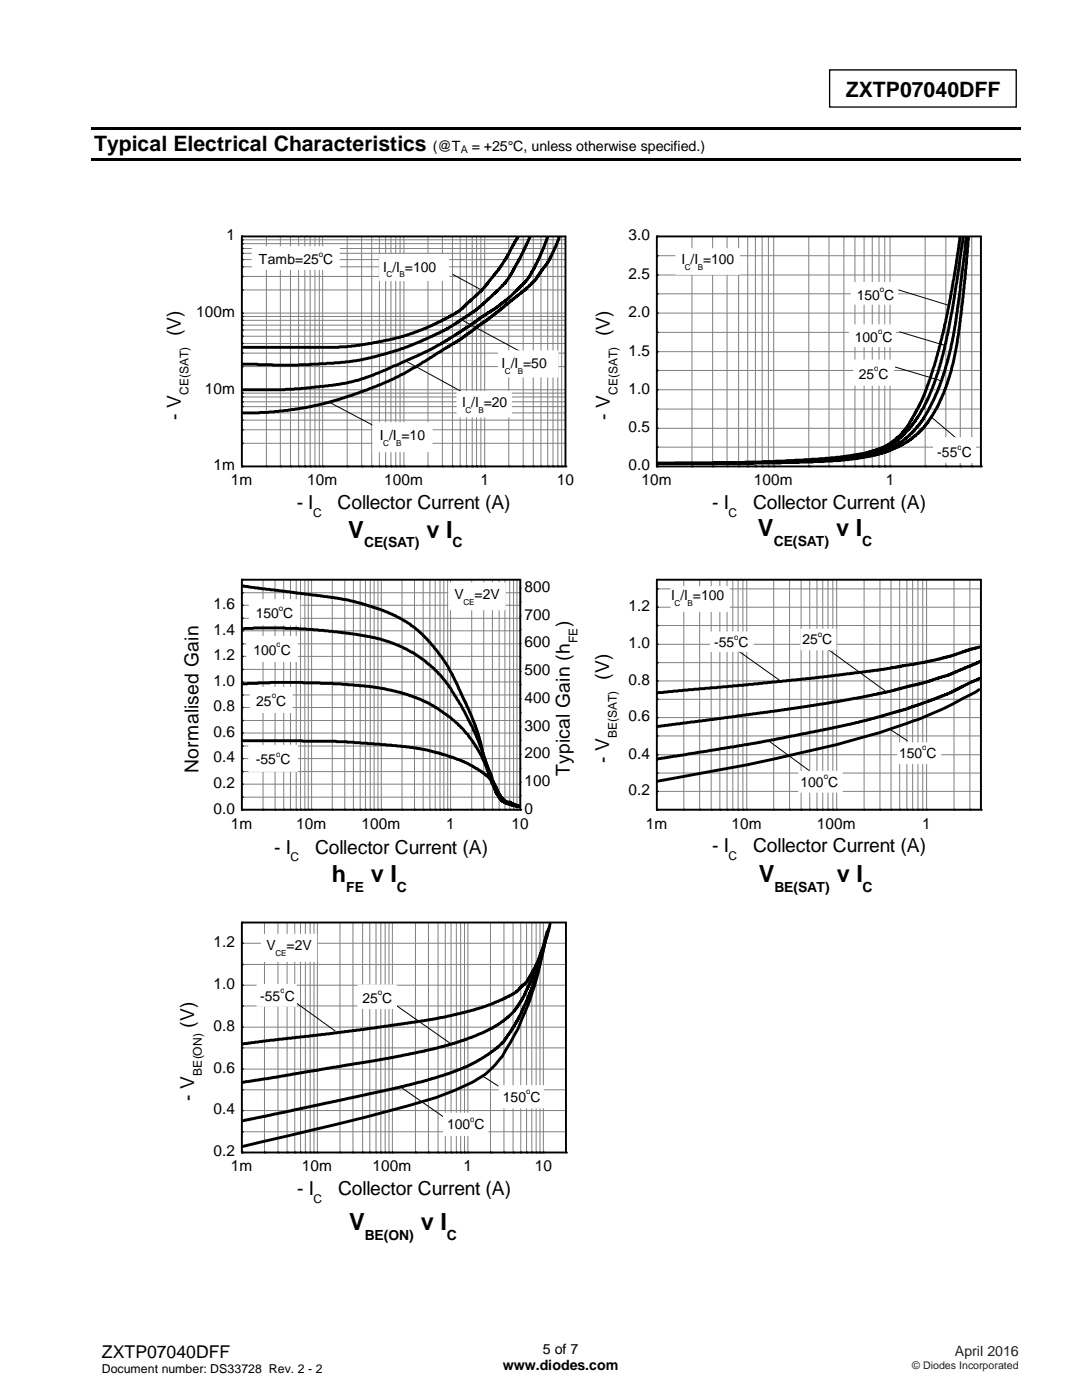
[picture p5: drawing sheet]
<svg xmlns="http://www.w3.org/2000/svg" width="216mm" height="279mm" viewBox="0 0 216 279" stroke-linecap="round" stroke-linejoin="round" font-family="sans-serif">
<defs><g id="words">
<g font-size="4.7">
<text x="69.5" y="107.3">V</text>
<text x="85.1" y="107.3">v I</text>
<text x="151.2" y="107">V</text>
<text x="166.9" y="107">v I</text>
<text x="66.2" y="176">h</text>
<text x="74" y="176">v I</text>
<text x="151.4" y="176">V</text>
<text x="166.9" y="176">v I</text>
<text x="69.7" y="245.5">V</text>
<text x="84" y="245.5">v I</text>
</g>
<g font-size="4.2">
<text x="168.8" y="19.3">ZXTP07040DFF</text>
<text x="18.8" y="30.2">Typical Electrical Characteristics</text>
</g>
<g font-size="3.8">
<text x="36.1" y="67.1" transform="rotate(-90 36.1 67.1)">(V)</text>
<text x="121.7" y="67.1" transform="rotate(-90 121.7 67.1)">(V)</text>
<text x="36.1" y="83.8" transform="rotate(-90 36.1 83.8)">- V</text>
<text x="121.7" y="83.8" transform="rotate(-90 121.7 83.8)">- V</text>
<text x="59.2" y="101.6">- I</text>
<text x="67.4" y="101.6">Collector Current (A)</text>
<text x="142.1" y="101.6">- I</text>
<text x="150.3" y="101.6">Collector Current (A)</text>
<text x="113.7" y="125.2" transform="rotate(-90 113.7 125.2)">)</text>
<text x="121.6" y="135.7" transform="rotate(-90 121.6 135.7)">(V)</text>
<text x="39.6" y="154.3" transform="rotate(-90 39.6 154.3)">Normalised Gain</text>
<text x="113.7" y="154.9" transform="rotate(-90 113.7 154.9)">Typical Gain (h</text>
<text x="121.6" y="152.4" transform="rotate(-90 121.6 152.4)">- V</text>
<text x="54.7" y="170.4">- I</text>
<text x="62.9" y="170.4">Collector Current (A)</text>
<text x="142.1" y="170.1">- I</text>
<text x="150.3" y="170.1">Collector Current (A)</text>
<text x="38.8" y="205.2" transform="rotate(-90 38.8 205.2)">(V)</text>
<text x="38.8" y="219.7" transform="rotate(-90 38.8 219.7)">- V</text>
<text x="59.3" y="238.5">- I</text>
<text x="67.5" y="238.5">Collector Current (A)</text>
</g>
<text font-size="3.5" x="20.3" y="270.9">ZXTP07040DFF</text>
<g font-size="3.1">
<text x="45.2" y="48">1</text>
<text x="125.4" y="48">3.0</text>
<text x="125.4" y="55.7">2.5</text>
<text x="39.1" y="63.3">100m</text>
<text x="125.4" y="63.3">2.0</text>
<text x="125.4" y="71">1.5</text>
<text x="40.9" y="78.6">10m</text>
<text x="125.4" y="78.6">1.0</text>
<text x="125.4" y="86.3">0.5</text>
<text x="42.6" y="93.9">1m</text>
<text x="125.4" y="93.9">0.0</text>
<text x="46.1" y="96.8">1m</text>
<text x="61.3" y="96.8">10m</text>
<text x="76.7" y="96.8">100m</text>
<text x="95.9" y="96.8">1</text>
<text x="111.1" y="96.8">10</text>
<text x="128" y="96.8">10m</text>
<text x="150.4" y="96.8">100m</text>
<text x="176.7" y="96.8">1</text>
<text x="104.7" y="118.1">800</text>
<text x="42.6" y="121.6">1.6</text>
<text x="104.7" y="123.7">700</text>
<text x="125.4" y="121.9">1.2</text>
<text x="42.6" y="131.8">1.2</text>
<text x="42.6" y="126.7">1.4</text>
<text x="104.7" y="129.2">600</text>
<text x="125.4" y="129.4">1.0</text>
<text x="42.6" y="136.9">1.0</text>
<text x="104.7" y="134.7">500</text>
<text x="125.4" y="136.7">0.8</text>
<text x="42.6" y="142">0.8</text>
<text x="104.7" y="140.2">400</text>
<text x="125.4" y="144">0.6</text>
<text x="42.6" y="147.1">0.6</text>
<text x="104.7" y="145.8">300</text>
<text x="42.6" y="152.2">0.4</text>
<text x="104.7" y="151.3">200</text>
<text x="125.4" y="151.4">0.4</text>
<text x="42.6" y="157.3">0.2</text>
<text x="104.7" y="156.9">100</text>
<text x="125.4" y="158.7">0.2</text>
<text x="42.6" y="162.4">0.0</text>
<text x="46.1" y="165.3">1m</text>
<text x="59.1" y="165.3">10m</text>
<text x="72.2" y="165.3">100m</text>
<text x="89" y="165.3">1</text>
<text x="102.1" y="165.3">10</text>
<text x="104.7" y="162.4">0</text>
<text x="128.9" y="165.3">1m</text>
<text x="145.9" y="165.3">10m</text>
<text x="163" y="165.3">100m</text>
<text x="184" y="165.3">1</text>
<text x="42.6" y="189">1.2</text>
<text x="42.6" y="197.4">1.0</text>
<text x="42.6" y="205.8">0.8</text>
<text x="42.6" y="214.1">0.6</text>
<text x="42.6" y="222.4">0.4</text>
<text x="42.6" y="230.8">0.2</text>
<text x="46.1" y="233.8">1m</text>
<text x="60.3" y="233.8">10m</text>
<text x="74.4" y="233.8">100m</text>
<text x="92.5" y="233.8">1</text>
<text x="106.7" y="233.8">10</text>
</g>
<g font-size="2.8">
<text x="86.4" y="30.2">(@T</text>
<text x="94.1" y="30.2">= +25°C, unless otherwise specified.)</text>
<text x="51.6" y="52.8">Tamb=25</text>
<text x="64.5" y="52.8">C</text>
<text x="136" y="52.8">I</text>
<text x="137.8" y="52.8">/I</text>
<text x="140.3" y="52.8">=100</text>
<text x="76.5" y="54.2">I</text>
<text x="78.3" y="54.2">/I</text>
<text x="80.8" y="54.2">=100</text>
<text x="171" y="59.8">150</text>
<text x="176.4" y="59.8">C</text>
<text x="170.6" y="68.3">100</text>
<text x="176.1" y="68.3">C</text>
<text x="100.1" y="73.5">I</text>
<text x="101.9" y="73.5">/I</text>
<text x="104.4" y="73.5">=50</text>
<text x="171.4" y="75.6">25</text>
<text x="175.3" y="75.6">C</text>
<text x="92.2" y="81.2">I</text>
<text x="94" y="81.2">/I</text>
<text x="96.5" y="81.2">=20</text>
<text x="75.8" y="87.8">I</text>
<text x="77.6" y="87.8">/I</text>
<text x="80.1" y="87.8">=10</text>
<text x="187" y="91.3">-55</text>
<text x="191.9" y="91.3">C</text>
<text x="72.6" y="109.2">CE(SAT)</text>
<text x="90.3" y="109.2">C</text>
<text x="154.4" y="109">CE(SAT)</text>
<text x="172" y="109">C</text>
<text x="90.7" y="119.5">V</text>
<text x="94.7" y="119.5">=2V</text>
<text x="133.9" y="119.7">I</text>
<text x="135.8" y="119.7">/I</text>
<text x="138.3" y="119.7">=100</text>
<text x="51" y="123.4">150</text>
<text x="56.5" y="123.4">C</text>
<text x="50.6" y="130.7">100</text>
<text x="56" y="130.7">C</text>
<text x="142.5" y="129.2">-55</text>
<text x="147.4" y="129.2">C</text>
<text x="160.1" y="128.6">25</text>
<text x="164.1" y="128.6">C</text>
<text x="51.1" y="140.9">25</text>
<text x="55.1" y="140.9">C</text>
<text x="51" y="152.5">-55</text>
<text x="55.9" y="152.5">C</text>
<text x="179.4" y="151.3">150</text>
<text x="184.9" y="151.3">C</text>
<text x="159.8" y="157">100</text>
<text x="165.2" y="157">C</text>
<text x="69.1" y="178">FE</text>
<text x="79.2" y="178">C</text>
<text x="154.6" y="178">BE(SAT)</text>
<text x="172.1" y="178">C</text>
<text x="53.2" y="189.7">V</text>
<text x="57.2" y="189.7">=2V</text>
<text x="51.9" y="199.8">-55</text>
<text x="56.8" y="199.8">C</text>
<text x="72.3" y="200.2">25</text>
<text x="76.3" y="200.2">C</text>
<text x="100.4" y="219.9">150</text>
<text x="105.8" y="219.9">C</text>
<text x="89.2" y="225.4">100</text>
<text x="94.7" y="225.4">C</text>
<text x="72.8" y="247.4">BE(ON)</text>
<text x="89.1" y="247.4">C</text>
<text x="100.3" y="273.5">www.diodes.com</text>
<text x="108.3" y="270.3">5 of 7</text>
</g>
<text font-size="2.8" fill="#231f20" x="190.5" y="270.6">April 2016</text>
<text font-size="2.5" x="20.3" y="274">Document number: DS33728 Rev. 2 - 2</text>
<g font-size="2.4">
<text x="37.6" y="78.8" transform="rotate(-90 37.6 78.8)">CE(SAT)</text>
<text x="123.2" y="78.8" transform="rotate(-90 123.2 78.8)">CE(SAT)</text>
<text x="62.5" y="103.1">C</text>
<text x="145.4" y="103.1">C</text>
<text x="115.2" y="128.3" transform="rotate(-90 115.2 128.3)">FE</text>
<text x="123.1" y="147.4" transform="rotate(-90 123.1 147.4)">BE(SAT)</text>
<text x="58" y="171.9">C</text>
<text x="145.4" y="171.6">C</text>
<text x="40.3" y="214.7" transform="rotate(-90 40.3 214.7)">BE(ON)</text>
<text x="62.6" y="240">C</text>
</g>
<text font-size="2.1" x="91.9" y="30.5">A</text>
<text font-size="2.1" fill="#231f20" x="182" y="273.2">© Diodes Incorporated</text>
<g font-size="1.6">
<text x="63.6" y="51.2">o</text>
<text x="136.6" y="53.9">C</text>
<text x="139.2" y="53.9">B</text>
<text x="77.1" y="55.4">C</text>
<text x="79.7" y="55.4">B</text>
<text x="175.6" y="58.3">o</text>
<text x="175.2" y="66.7">o</text>
<text x="100.7" y="74.6">C</text>
<text x="103.3" y="74.6">B</text>
<text x="174.4" y="74">o</text>
<text x="92.9" y="82.4">C</text>
<text x="95.5" y="82.4">B</text>
<text x="76.5" y="88.9">C</text>
<text x="79.1" y="88.9">B</text>
<text x="191" y="89.7">o</text>
<text x="55.7" y="121.9">o</text>
<text x="92.5" y="120.7">CE</text>
<text x="134.6" y="120.9">C</text>
<text x="137.2" y="120.9">B</text>
<text x="55.2" y="129.2">o</text>
<text x="146.5" y="127.6">o</text>
<text x="163.2" y="127">o</text>
<text x="54.2" y="139.4">o</text>
<text x="184" y="149.8">o</text>
<text x="55.1" y="151">o</text>
<text x="164.4" y="155.4">o</text>
<text x="55" y="190.8">CE</text>
<text x="55.9" y="198.3">o</text>
<text x="75.4" y="198.6">o</text>
<text x="105" y="218.4">o</text>
<text x="93.8" y="223.8">o</text>
</g>
</g></defs>
<path d="M165.5 14h37.3v7.4h-37.3z" fill="none" stroke="#000" stroke-width=".26"/>
<g fill="#000">
<path d="M18.3 25.4h185.5v.5h-185.5z" fill-rule="evenodd"/>
<path d="M18.3 31.5h185.5v.5h-185.5z" fill-rule="evenodd"/>
</g>
<g fill="none" stroke="#808080" stroke-width=".2">
<path d="M48.3 57.9h64.5M48.3 55.2h64.5M48.3 53.2h64.5M48.3 51.8h64.5M48.3 50.6h64.5M48.3 49.6h64.5M48.3 48.6h64.5M48.3 47.9h64.5M53.2 47.2v45.9M55.9 47.2v45.9M58 47.2v45.9M59.6 47.2v45.9"/>
<path d="M60.8 47.2v45.9M61.9 47.2v45.9M62.8 47.2v45.9M63.7 47.2v45.9M64.4 47.2v45.9M69.3 47.2v45.9M72.2 47.2v45.9M74.2 47.2v45.9M75.7 47.2v45.9M77 47.2v45.9M78 47.2v45.9M79 47.2v45.9"/>
<path d="M79.8 47.2v45.9M80.6 47.2v45.9M85.4 47.2v45.9M88.3 47.2v45.9M90.3 47.2v45.9M91.8 47.2v45.9M93.1 47.2v45.9M94.2 47.2v45.9M95.1 47.2v45.9M95.9 47.2v45.9M96.7 47.2v45.9M101.5 47.2v45.9"/>
<path d="M104.4 47.2v45.9M106.4 47.2v45.9M107.9 47.2v45.9M109.3 47.2v45.9M110.3 47.2v45.9M111.3 47.2v45.9M112.1 47.2v45.9M131.1 58.6h64.6M131.1 51h64.6M131.1 54.9h64.6M138.1 47.2v45.9M142.2 47.2v45.9"/>
<path d="M145.1 47.2v45.9M147.4 47.2v45.9M149.2 47.2v45.9M150.7 47.2v45.9M152.1 47.2v45.9M153.3 47.2v45.9M154.4 47.2v45.9M161.4 47.2v45.9M165.4 47.2v45.9M168.4 47.2v45.9M170.6 47.2v45.9M172.4 47.2v45.9"/>
<path d="M174 47.2v45.9M175.4 47.2v45.9M176.5 47.2v45.9M177.6 47.2v45.9M184.6 47.2v45.9M188.7 47.2v45.9M191.6 47.2v45.9M193.9 47.2v45.9M48.3 79.2h64.5M48.3 78.5h64.5M48.3 73.2h64.5M48.3 70.5h64.5"/>
<path d="M48.3 68.5h64.5M48.3 67.1h64.5M48.3 65.9h64.5M48.3 64.9h64.5M48.3 63.9h64.5M48.3 63.2h64.5M48.3 77.8h64.5M48.3 62.5h64.5M131.1 77.8h64.6M131.1 62.5h64.6M131.1 73.9h64.6M131.1 66.3h64.6"/>
<path d="M131.1 70.2h64.6M48.3 88.5h64.5M48.3 85.8h64.5M48.3 83.8h64.5M48.3 82.4h64.5M48.3 81.2h64.5M48.3 80.2h64.5M131.1 89.2h64.6M131.1 81.6h64.6M131.1 85.5h64.6M48.3 118.3h55.5M52.5 115.7v45.9"/>
<path d="M54.9 115.7v45.9M56.6 115.7v45.9M58 115.7v45.9M59.1 115.7v45.9M60 115.7v45.9M60.8 115.7v45.9M61.5 115.7v45.9M62.2 115.7v45.9M66.3 115.7v45.9M68.8 115.7v45.9M70.5 115.7v45.9M71.9 115.7v45.9"/>
<path d="M72.9 115.7v45.9M73.9 115.7v45.9M74.6 115.7v45.9M75.4 115.7v45.9M76.1 115.7v45.9M80.2 115.7v45.9M82.7 115.7v45.9M84.4 115.7v45.9M85.8 115.7v45.9M86.8 115.7v45.9M87.8 115.7v45.9M88.6 115.7v45.9"/>
<path d="M89.3 115.7v45.9M89.9 115.7v45.9M94.1 115.7v45.9M96.5 115.7v45.9M98.3 115.7v45.9M99.6 115.7v45.9M100.7 115.7v45.9M101.7 115.7v45.9M102.5 115.7v45.9M103.1 115.7v45.9M131.1 117.5h64.6M136.4 115.7v45.9"/>
<path d="M139.6 115.7v45.9M141.9 115.7v45.9M143.6 115.7v45.9M145.1 115.7v45.9M146.2 115.7v45.9M147.3 115.7v45.9M148.2 115.7v45.9M149 115.7v45.9M154.4 115.7v45.9M157.5 115.7v45.9M159.8 115.7v45.9M161.6 115.7v45.9"/>
<path d="M163 115.7v45.9M164.2 115.7v45.9M165.2 115.7v45.9M166.2 115.7v45.9M167 115.7v45.9M172.4 115.7v45.9M175.6 115.7v45.9M177.8 115.7v45.9M179.5 115.7v45.9M181 115.7v45.9M182.1 115.7v45.9M183.2 115.7v45.9"/>
<path d="M184.1 115.7v45.9M184.9 115.7v45.9M190.4 115.7v45.9M193.5 115.7v45.9M48.3 138.7h55.5M48.3 133.6h55.5M48.3 128.5h55.5M48.3 123.4h55.5M48.3 136.1h55.5M48.3 131h55.5M48.3 125.9h55.5M48.3 120.8h55.5"/>
<path d="M131.1 139.6h64.6M131.1 132.2h64.6M131.1 124.8h64.6M131.1 135.9h64.6M131.1 128.6h64.6M131.1 121.2h64.6M48.3 159.1h55.5M48.3 154h55.5M48.3 148.9h55.5M48.3 143.8h55.5M48.3 156.5h55.5M48.3 151.4h55.5"/>
<path d="M48.3 146.3h55.5M48.3 141.2h55.5M131.1 154.3h64.6M131.1 146.9h64.6M131.1 157.9h64.6M131.1 150.6h64.6M131.1 143.2h64.6M48.3 192.5h64.6M48.3 196.6h64.6M48.3 188.2h64.6M52.8 184.1v45.9M55.5 184.1v45.9"/>
<path d="M57.3 184.1v45.9M58.8 184.1v45.9M60 184.1v45.9M60.9 184.1v45.9M61.9 184.1v45.9M62.7 184.1v45.9M63.3 184.1v45.9M67.8 184.1v45.9M70.4 184.1v45.9M72.3 184.1v45.9M73.8 184.1v45.9M75 184.1v45.9"/>
<path d="M76 184.1v45.9M76.9 184.1v45.9M77.6 184.1v45.9M78.3 184.1v45.9M82.9 184.1v45.9M85.5 184.1v45.9M87.4 184.1v45.9M88.8 184.1v45.9M90 184.1v45.9M91.1 184.1v45.9M91.9 184.1v45.9M92.7 184.1v45.9"/>
<path d="M93.4 184.1v45.9M97.9 184.1v45.9M100.6 184.1v45.9M102.4 184.1v45.9M103.9 184.1v45.9M105.1 184.1v45.9M106.1 184.1v45.9M107 184.1v45.9M107.8 184.1v45.9M108.4 184.1v45.9M48.3 217.5h64.6M48.3 209.1h64.6"/>
<path d="M48.3 200.8h64.6M48.3 213.4h64.6M48.3 205h64.6M48.3 225.9h64.6M48.3 221.6h64.6"/>
</g>
<g fill="#000">
<circle cx="48.3" cy="48.6" r=".19"/>
<circle cx="48.3" cy="53.2" r=".19"/>
<circle cx="48.3" cy="51.8" r=".19"/>
<circle cx="48.3" cy="47.9" r=".19"/>
<circle cx="48.3" cy="47.2" r=".19"/>
<circle cx="48.3" cy="55.2" r=".19"/>
<circle cx="48.3" cy="50.6" r=".19"/>
<circle cx="48.3" cy="49.6" r=".19"/>
<circle cx="48.3" cy="57.9" r=".19"/>
<circle cx="131.1" cy="58.6" r=".19"/>
<circle cx="131.1" cy="54.9" r=".19"/>
<circle cx="131.1" cy="51" r=".19"/>
<circle cx="131.1" cy="47.2" r=".19"/>
<circle cx="48.3" cy="73.2" r=".19"/>
<circle cx="48.3" cy="68.5" r=".19"/>
<circle cx="48.3" cy="79.2" r=".19"/>
<circle cx="48.3" cy="70.5" r=".19"/>
<circle cx="48.3" cy="67.1" r=".19"/>
<circle cx="48.3" cy="63.2" r=".19"/>
<circle cx="48.3" cy="77.8" r=".19"/>
<circle cx="48.3" cy="65.9" r=".19"/>
<circle cx="48.3" cy="64.9" r=".19"/>
<circle cx="48.3" cy="63.9" r=".19"/>
<circle cx="48.3" cy="62.5" r=".19"/>
<circle cx="48.3" cy="78.5" r=".19"/>
<circle cx="131.1" cy="70.2" r=".19"/>
<circle cx="131.1" cy="66.3" r=".19"/>
<circle cx="131.1" cy="62.5" r=".19"/>
<circle cx="131.1" cy="77.8" r=".19"/>
<circle cx="131.1" cy="73.9" r=".19"/>
<circle cx="48.3" cy="81.2" r=".19"/>
<circle cx="48.3" cy="93.1" r=".19"/>
<circle cx="48.3" cy="88.5" r=".19"/>
<circle cx="48.3" cy="83.8" r=".19"/>
<circle cx="48.3" cy="82.4" r=".19"/>
<circle cx="48.3" cy="80.2" r=".19"/>
<circle cx="48.3" cy="85.8" r=".19"/>
<circle cx="53.2" cy="93.1" r=".19"/>
<circle cx="55.9" cy="93.1" r=".19"/>
<circle cx="58" cy="93.1" r=".19"/>
<circle cx="59.6" cy="93.1" r=".19"/>
<circle cx="60.8" cy="93.1" r=".19"/>
<circle cx="61.9" cy="93.1" r=".19"/>
<circle cx="62.8" cy="93.1" r=".19"/>
<circle cx="63.7" cy="93.1" r=".19"/>
<circle cx="64.4" cy="93.1" r=".19"/>
<circle cx="69.3" cy="93.1" r=".19"/>
<circle cx="72.2" cy="93.1" r=".19"/>
<circle cx="74.2" cy="93.1" r=".19"/>
<circle cx="75.7" cy="93.1" r=".19"/>
<circle cx="77" cy="93.1" r=".19"/>
<circle cx="78" cy="93.1" r=".19"/>
<circle cx="79" cy="93.1" r=".19"/>
<circle cx="79.8" cy="93.1" r=".19"/>
<circle cx="80.6" cy="93.1" r=".19"/>
<circle cx="85.4" cy="93.1" r=".19"/>
<circle cx="88.3" cy="93.1" r=".19"/>
<circle cx="90.3" cy="93.1" r=".19"/>
<circle cx="91.8" cy="93.1" r=".19"/>
<circle cx="93.1" cy="93.1" r=".19"/>
<circle cx="94.2" cy="93.1" r=".19"/>
<circle cx="95.1" cy="93.1" r=".19"/>
<circle cx="95.9" cy="93.1" r=".19"/>
<circle cx="96.7" cy="93.1" r=".19"/>
<circle cx="101.5" cy="93.1" r=".19"/>
<circle cx="104.4" cy="93.1" r=".19"/>
<circle cx="106.4" cy="93.1" r=".19"/>
<circle cx="107.9" cy="93.1" r=".19"/>
<circle cx="109.3" cy="93.1" r=".19"/>
<circle cx="110.3" cy="93.1" r=".19"/>
<circle cx="111.3" cy="93.1" r=".19"/>
<circle cx="112.1" cy="93.1" r=".19"/>
<circle cx="112.8" cy="93.1" r=".19"/>
<circle cx="131.1" cy="93.1" r=".19"/>
<circle cx="131.1" cy="85.5" r=".19"/>
<circle cx="131.1" cy="89.2" r=".19"/>
<circle cx="131.1" cy="81.6" r=".19"/>
<circle cx="138.1" cy="93.1" r=".19"/>
<circle cx="142.2" cy="93.1" r=".19"/>
<circle cx="145.1" cy="93.1" r=".19"/>
<circle cx="147.4" cy="93.1" r=".19"/>
<circle cx="149.2" cy="93.1" r=".19"/>
<circle cx="150.7" cy="93.1" r=".19"/>
<circle cx="152.1" cy="93.1" r=".19"/>
<circle cx="153.3" cy="93.1" r=".19"/>
<circle cx="154.4" cy="93.1" r=".19"/>
<circle cx="161.4" cy="93.1" r=".19"/>
<circle cx="165.4" cy="93.1" r=".19"/>
<circle cx="168.4" cy="93.1" r=".19"/>
<circle cx="170.6" cy="93.1" r=".19"/>
<circle cx="172.4" cy="93.1" r=".19"/>
<circle cx="174" cy="93.1" r=".19"/>
<circle cx="175.4" cy="93.1" r=".19"/>
<circle cx="176.5" cy="93.1" r=".19"/>
<circle cx="177.6" cy="93.1" r=".19"/>
<circle cx="184.6" cy="93.1" r=".19"/>
<circle cx="188.7" cy="93.1" r=".19"/>
<circle cx="191.6" cy="93.1" r=".19"/>
<circle cx="193.9" cy="93.1" r=".19"/>
<circle cx="195.7" cy="93.1" r=".19"/>
<circle cx="48.3" cy="115.7" r=".19"/>
<circle cx="48.3" cy="118.3" r=".19"/>
<circle cx="131.1" cy="117.5" r=".19"/>
<circle cx="48.3" cy="138.7" r=".19"/>
<circle cx="48.3" cy="128.5" r=".19"/>
<circle cx="48.3" cy="131" r=".19"/>
<circle cx="48.3" cy="120.8" r=".19"/>
<circle cx="48.3" cy="125.9" r=".19"/>
<circle cx="48.3" cy="136.1" r=".19"/>
<circle cx="48.3" cy="123.4" r=".19"/>
<circle cx="48.3" cy="133.6" r=".19"/>
<circle cx="131.1" cy="135.9" r=".19"/>
<circle cx="131.1" cy="121.2" r=".19"/>
<circle cx="131.1" cy="128.6" r=".19"/>
<circle cx="131.1" cy="124.8" r=".19"/>
<circle cx="131.1" cy="132.2" r=".19"/>
<circle cx="131.1" cy="139.6" r=".19"/>
<circle cx="48.3" cy="146.3" r=".19"/>
<circle cx="48.3" cy="154" r=".19"/>
<circle cx="48.3" cy="148.9" r=".19"/>
<circle cx="48.3" cy="141.2" r=".19"/>
<circle cx="48.3" cy="156.5" r=".19"/>
<circle cx="48.3" cy="151.4" r=".19"/>
<circle cx="48.3" cy="143.8" r=".19"/>
<circle cx="48.3" cy="159.1" r=".19"/>
<circle cx="131.1" cy="143.2" r=".19"/>
<circle cx="131.1" cy="154.3" r=".19"/>
<circle cx="131.1" cy="150.6" r=".19"/>
<circle cx="131.1" cy="146.9" r=".19"/>
<circle cx="131.1" cy="157.9" r=".19"/>
<circle cx="48.3" cy="161.6" r=".19"/>
<circle cx="52.5" cy="161.6" r=".19"/>
<circle cx="54.9" cy="161.6" r=".19"/>
<circle cx="56.6" cy="161.6" r=".19"/>
<circle cx="58" cy="161.6" r=".19"/>
<circle cx="59.1" cy="161.6" r=".19"/>
<circle cx="60" cy="161.6" r=".19"/>
<circle cx="60.8" cy="161.6" r=".19"/>
<circle cx="61.5" cy="161.6" r=".19"/>
<circle cx="62.2" cy="161.6" r=".19"/>
<circle cx="66.3" cy="161.6" r=".19"/>
<circle cx="68.8" cy="161.6" r=".19"/>
<circle cx="70.5" cy="161.6" r=".19"/>
<circle cx="71.9" cy="161.6" r=".19"/>
<circle cx="72.9" cy="161.6" r=".19"/>
<circle cx="73.9" cy="161.6" r=".19"/>
<circle cx="74.6" cy="161.6" r=".19"/>
<circle cx="75.4" cy="161.6" r=".19"/>
<circle cx="76.1" cy="161.6" r=".19"/>
<circle cx="80.2" cy="161.6" r=".19"/>
<circle cx="82.7" cy="161.6" r=".19"/>
<circle cx="84.4" cy="161.6" r=".19"/>
<circle cx="85.8" cy="161.6" r=".19"/>
<circle cx="86.8" cy="161.6" r=".19"/>
<circle cx="87.8" cy="161.6" r=".19"/>
<circle cx="88.6" cy="161.6" r=".19"/>
<circle cx="89.3" cy="161.6" r=".19"/>
<circle cx="89.9" cy="161.6" r=".19"/>
<circle cx="94.1" cy="161.6" r=".19"/>
<circle cx="96.5" cy="161.6" r=".19"/>
<circle cx="98.3" cy="161.6" r=".19"/>
<circle cx="99.6" cy="161.6" r=".19"/>
<circle cx="100.7" cy="161.6" r=".19"/>
<circle cx="101.7" cy="161.6" r=".19"/>
<circle cx="102.5" cy="161.6" r=".19"/>
<circle cx="103.1" cy="161.6" r=".19"/>
<circle cx="103.8" cy="161.6" r=".19"/>
<circle cx="131.1" cy="161.6" r=".19"/>
<circle cx="136.4" cy="161.6" r=".19"/>
<circle cx="139.6" cy="161.6" r=".19"/>
<circle cx="141.9" cy="161.6" r=".19"/>
<circle cx="143.6" cy="161.6" r=".19"/>
<circle cx="145.1" cy="161.6" r=".19"/>
<circle cx="146.2" cy="161.6" r=".19"/>
<circle cx="147.3" cy="161.6" r=".19"/>
<circle cx="148.2" cy="161.6" r=".19"/>
<circle cx="149" cy="161.6" r=".19"/>
<circle cx="154.4" cy="161.6" r=".19"/>
<circle cx="157.5" cy="161.6" r=".19"/>
<circle cx="159.8" cy="161.6" r=".19"/>
<circle cx="161.6" cy="161.6" r=".19"/>
<circle cx="163" cy="161.6" r=".19"/>
<circle cx="164.2" cy="161.6" r=".19"/>
<circle cx="165.2" cy="161.6" r=".19"/>
<circle cx="166.2" cy="161.6" r=".19"/>
<circle cx="167" cy="161.6" r=".19"/>
<circle cx="172.4" cy="161.6" r=".19"/>
<circle cx="175.6" cy="161.6" r=".19"/>
<circle cx="177.8" cy="161.6" r=".19"/>
<circle cx="179.5" cy="161.6" r=".19"/>
<circle cx="181" cy="161.6" r=".19"/>
<circle cx="182.1" cy="161.6" r=".19"/>
<circle cx="183.2" cy="161.6" r=".19"/>
<circle cx="184.1" cy="161.6" r=".19"/>
<circle cx="184.9" cy="161.6" r=".19"/>
<circle cx="190.4" cy="161.6" r=".19"/>
<circle cx="193.5" cy="161.6" r=".19"/>
<circle cx="195.7" cy="161.6" r=".19"/>
<circle cx="48.3" cy="192.5" r=".19"/>
<circle cx="48.3" cy="188.2" r=".19"/>
<circle cx="48.3" cy="184.1" r=".19"/>
<circle cx="48.3" cy="196.6" r=".19"/>
<circle cx="48.3" cy="217.5" r=".19"/>
<circle cx="48.3" cy="213.4" r=".19"/>
<circle cx="48.3" cy="209.1" r=".19"/>
<circle cx="48.3" cy="205" r=".19"/>
<circle cx="48.3" cy="200.8" r=".19"/>
<circle cx="48.3" cy="225.9" r=".19"/>
<circle cx="48.3" cy="230" r=".19"/>
<circle cx="48.3" cy="221.6" r=".19"/>
<circle cx="52.8" cy="230" r=".19"/>
<circle cx="55.5" cy="230" r=".19"/>
<circle cx="57.3" cy="230" r=".19"/>
<circle cx="58.8" cy="230" r=".19"/>
<circle cx="60" cy="230" r=".19"/>
<circle cx="60.9" cy="230" r=".19"/>
<circle cx="61.9" cy="230" r=".19"/>
<circle cx="62.7" cy="230" r=".19"/>
<circle cx="63.3" cy="230" r=".19"/>
<circle cx="67.8" cy="230" r=".19"/>
<circle cx="70.4" cy="230" r=".19"/>
<circle cx="72.3" cy="230" r=".19"/>
<circle cx="73.8" cy="230" r=".19"/>
<circle cx="75" cy="230" r=".19"/>
<circle cx="76" cy="230" r=".19"/>
<circle cx="76.9" cy="230" r=".19"/>
<circle cx="77.6" cy="230" r=".19"/>
<circle cx="78.3" cy="230" r=".19"/>
<circle cx="82.9" cy="230" r=".19"/>
<circle cx="85.5" cy="230" r=".19"/>
<circle cx="87.4" cy="230" r=".19"/>
<circle cx="88.8" cy="230" r=".19"/>
<circle cx="90" cy="230" r=".19"/>
<circle cx="91.1" cy="230" r=".19"/>
<circle cx="91.9" cy="230" r=".19"/>
<circle cx="92.7" cy="230" r=".19"/>
<circle cx="93.4" cy="230" r=".19"/>
<circle cx="97.9" cy="230" r=".19"/>
<circle cx="100.6" cy="230" r=".19"/>
<circle cx="102.4" cy="230" r=".19"/>
<circle cx="103.9" cy="230" r=".19"/>
<circle cx="105.1" cy="230" r=".19"/>
<circle cx="106.1" cy="230" r=".19"/>
<circle cx="107" cy="230" r=".19"/>
<circle cx="107.8" cy="230" r=".19"/>
<circle cx="108.4" cy="230" r=".19"/>
<circle cx="112.9" cy="230" r=".19"/>
</g>
<path d="M48.3 47.2h64.5v45.9h-64.5zM131.1 47.2h64.6v45.9h-64.6zM48.3 115.7h55.5v45.9h-55.5zM131.1 115.7h64.6v45.9h-64.6zM48.3 184.1h64.6v45.9h-64.6z" fill="none" stroke="#000" stroke-width=".38"/>
<g fill="none" stroke="#000" stroke-width=".2">
<path d="M103.8 117.3h.1M103.8 115.7v45.9M103.8 139.5h.1M103.8 136.7h.1M103.8 134h.1M103.8 131.2h.1M103.8 128.4h.1M103.8 125.6h.1M103.8 122.9h.1M103.8 120.1h.1M103.8 158.8h.1M103.8 156.1h.1"/>
<path d="M103.8 153.3h.1M103.8 150.5h.1M103.8 147.7h.1M103.8 145h.1M103.8 142.3h.1M103.8 161.6h.1"/>
</g>
<g fill="none" stroke="#000" stroke-width=".58">
<path d="M103.4 47.1l-1.1 1.9-1.1 2.2-1.6 2.5-3.6 4.4-2.7 2.4-1.7 1.6-2.7 1.5-3.8 1.9-3.9 1.4-2.8 .8-4.3 .8-4.9 .7-21 .1M105.8 47.1l-2.4 5.1-.7 1.1-.9 1.8-.9 1.2-2.6 2.7-3.3 2.9-3.4 2.1-.4 .4h-.1l-1.9 1.3-4.4 2.1-3.4 1.4-4.5 1.5-4.7 1.1-2.4 .4-10.2 .7h-5.1l-6.3-.3M109.3 47.1l-.9 2.6-2.4 4.9-1 1.5-2.3 2.3-3.5 2.9-3.5 2.2-1.6 1.3-.9 .5-5 3.2-3.1 1.7-10.6 4.7-3.2 1.1-2 .4-4.6 .7-6.1 .6-10.4 .1M111.6 47.1l-.5 1.6-1.8 3.8-1.2 1.3v.2l-.2 .1v.2l-.1 .1-1 1.5-2.1 2.1-1.6 1-5.4 4.5-1.4 1h-.2l-.1 .2h-.1l-.1 .2h-.2l-.1 .2h-.2l-1.2 1-.8 .5-1.2 1-11.2 6.8-3.5 1.7-4.3 1.8-5.4 1.8-4.3 1.2-4.7 .8-4 .5-3 .2h-3.5M191.6 47.1l-1.2 8.5-1.7 8.5-1 4.4-2 7-1.8 4.5-2.4 4.4-1 1.6-2.5 2.3-1.7 1-3.8 1.2-4.8 .8-3.1 .2-7.9 .5-8.2 .3-17.5 .1M192.2 47.1l-2.2 15.1-1.3 6.3-1.3 5.1-1 2.9-1.2 3.1-1.6 2.9-1 1.4v.2l-1.1 1.2v.2l-1.7 1.8-1.2 1.1-2.1 1.1-1.7 .7-4.7 1-4.3 .4-13.6 .7-21.2 .2M192.8 47.1l-2.2 17.7-.8 4.5-1.3 4.7-2 5.4-2.2 4.2-1.7 2.2-2.8 2.5-1 .5-.1 .2-1.8 .9-2.5 .8-3.5 .7-3.5 .3-11.7 .6-24.7 .2M193.3 47.1l-.6 7.6-1.2 10.3-.6 3.8-1.1 5.3-1.5 4.3-1.4 3.1-1.6 2.6-1.1 1.4-2.6 2.3-2.5 1.4-2.5 1.1-4.5 1.1-4.6 .5-8.1 .4-9.1 .2h-19.3M48.2 116.9l4.1 .6 13 1.6 5.4 .9 4.5 1.4 3 1.1 1.5 .8 3 1.9 2.7 2.5 1.6 1.9 2.3 3.3 .9 1.6 2.4 5.3 .4 .5 1.9 4.6 1 3 .8 4 1.2 2.4 1.2 3.8 .8 1.5 .4 .4 .7 .3 2.3 .6-1.6-.4-1.5-.6-1.2-1.6-2.9-8.8-1-2.6-3.2-6.3-2-3.3-1.9-2.5-1.6-1.6-1.8-1.4-2.4-1.7-2.7-1.3-2.4-.9-2.4-.7-3.6-.6-6.5-.8-5.1-.4-8.8-.1-2.5 .2M48.2 136.5l5.8-.3h6.4l10.1 .5 3.2 .3 3.1 .4 3.2 .8 3.7 1.3 2.2 1 1.7 1.1 2.3 1.6 2.6 2.4 1.9 2.4 1.5 2.4 1.2 2.7 1 3 1.1 2.2 1.9 1.9h.4l1.1 .5 .9 .2M195.3 137.6a88.7 88.7 0 0 1-22.9 9.5 400.9 400.9 0 0 1-41.4 8.8M195.9 132l-.7 .2-.6 .3-1.9 .7-3.7 1.6-1.3 .3-3.7 1.3-2.5 .5-2.8 .8-3.4 .8-8.2 1.5-8 1.3-28.1 3.7"/>
<path d="M195.9 129.1l-2.6 .5-2.7 1.1-2.5 .6-.7 .3-5.2 1-1.4 .1-5.7 1.1-16.2 1.9-27.9 2.6M195.9 135.2l-1.9 .8-4.4 2.3-3.9 1.5-2.7 1-1 .2-1.6 .7-9.1 2.5-19.9 4-20.4 3.3M48.2 147.9l12.1-.1 8.9 .2 11.8 1 4.2 .7 2.3 .5 4.3 1.5 1.6 .7 2.7 1.6 2 1.6 .9 1.5 .6 1.4 .9 1.1a1.59 1.59 0 0 0 1.3 .5l.1 .1 .6 .3 1.5 .5M109.1 186.4l-1.2 5.1-1.5 5-1.3 3.4-1.9 3.8-.1 .1-.5 1.1-.2 .1v.2l-1.9 2.8-1.4 1.2-2.8 1.9-2 1.2-2.6 1.2-2.3 .8-5.1 1.6-5.8 1.4-30.3 6.5M109.1 186.5l-.8 3.6a61.2 61.2 0 0 1-8 20.7l-.7 .7a15.5 15.5 0 0 1-5.3 4.5l-3.5 1.6-3.8 1.4a642.4 642.4 0 0 1-38.8 9.8M109.2 185.8l-.9 3.5-1.5 4.6-2.6 5.6-.2 .1v.2l-1.2 1.8-1.5 1.5-2.1 1.5-2.5 1.4-2.5 1-3.6 1.3-7.8 1.9-7.6 1.4-27 4.5M109.8 184.4l-.6 2.4-1.8 5.1-2.3 4.1-2.6 2.3-1.7 .9-3.1 1.4-5.1 1.5-3.8 .9-4.8 .8-18.3 2.5-11.8 1.3-5.7 .8"/>
</g>
<path d="M75.8 50.8h13.8v5.2h-13.8z" fill-rule="evenodd" fill="#fff" stroke="#fff" stroke-width=".2"/>
<g fill="#fff">
<path d="M76.5 51.6h.6v3.2h-.6z" fill-rule="evenodd"/>
<path d="M77.1 53.9h1.2v1.9h-1.2z" fill-rule="evenodd"/>
<path d="M78.3 51.6h1.4v3.2h-1.4z" fill-rule="evenodd"/>
<path d="M79.7 53.9h1.1v1.9h-1.1z" fill-rule="evenodd"/>
<path d="M80.8 51.6h6.2v3.2h-6.2z" fill-rule="evenodd"/>
</g>
<path d="M80.9 72l11.4 6.3M91.9 63.7l12.7 6.9M65.9 80.4l8.9 4.7" fill="none" stroke="#000" stroke-width=".2"/>
<g fill="#fff" stroke="#fff" stroke-width=".2">
<path d="M50.3 49.3h17.4v4.5h-17.4z" fill-rule="evenodd"/>
<path d="M99.5 70h11.8v5.2h-11.8z" fill-rule="evenodd"/>
</g>
<g fill="#fff">
<path d="M100.1 70.9h.6v3.1h-.6z" fill-rule="evenodd"/>
<path d="M100.7 73.2h1.2v1.9h-1.2z" fill-rule="evenodd"/>
<path d="M101.9 70.9h1.4v3.1h-1.4z" fill-rule="evenodd"/>
<path d="M103.3 73.2h1.1v1.9h-1.1z" fill-rule="evenodd"/>
<path d="M104.4 70.9h4.7v3.1h-4.7z" fill-rule="evenodd"/>
</g>
<g fill="#fff" stroke="#fff" stroke-width=".2">
<path d="M91.2 78.1h10.8v5.1h-10.8z" fill-rule="evenodd"/>
<path d="M74.4 84.4h11.8v5.7h-11.8z" fill-rule="evenodd"/>
<path d="M169.5 64.8h9.2v4.4h-9.2z" fill-rule="evenodd"/>
</g>
<path d="M90.4 54.8l5.8 3.2" fill="none" stroke="#000" stroke-width=".2"/>
<g fill="#fff">
<path d="M170.6 65.7h4.6v3.1h-4.6z" fill-rule="evenodd"/>
<path d="M175.2 65.3h.9v1.9h-.9z" fill-rule="evenodd"/>
<path d="M176.1 65.7h2v3.1h-2z" fill-rule="evenodd"/>
</g>
<path d="M178.7 73.3l9 2.7M179.5 66.2l9 2.7M185.8 83.2l6 5.1" fill="none" stroke="#000" stroke-width=".2"/>
<path d="M134.9 49.6h12.6v5.1h-12.6z" fill-rule="evenodd" fill="#fff" stroke="#fff" stroke-width=".2"/>
<g fill="#fff">
<path d="M136 50.2h.6v3.1h-.6z" fill-rule="evenodd"/>
<path d="M136.6 52.5h1.2v1.9h-1.2z" fill-rule="evenodd"/>
<path d="M137.8 50.2h1.4v3.1h-1.4z" fill-rule="evenodd"/>
<path d="M139.2 52.5h1.1v1.9h-1.1z" fill-rule="evenodd"/>
<path d="M140.3 50.2h6.2v3.1h-6.2z" fill-rule="evenodd"/>
</g>
<path d="M169.9 56.4h9.2v4.3h-9.2z" fill-rule="evenodd" fill="#fff" stroke="#fff" stroke-width=".2"/>
<g fill="#fff">
<path d="M171 57.2h4.6v3.2h-4.6z" fill-rule="evenodd"/>
<path d="M175.6 56.8h.8v1.9h-.8z" fill-rule="evenodd"/>
<path d="M176.4 57.2h2.1v3.2h-2.1z" fill-rule="evenodd"/>
</g>
<path d="M170.4 71.9h7.9v5h-7.9z" fill-rule="evenodd" fill="#fff" stroke="#fff" stroke-width=".2"/>
<g fill="#fff">
<path d="M171.4 73h3v3.1h-3z" fill-rule="evenodd"/>
<path d="M174.4 72.6h.9v1.9h-.9z" fill-rule="evenodd"/>
<path d="M175.3 73h2v3.1h-2z" fill-rule="evenodd"/>
</g>
<path d="M186.3 87.4h8.3v4.9h-8.3z" fill-rule="evenodd" fill="#fff" stroke="#fff" stroke-width=".2"/>
<g fill="#fff">
<path d="M187 88.7h4v3.1h-4z" fill-rule="evenodd"/>
<path d="M191 88.3h.9v1.9h-.9z" fill-rule="evenodd"/>
<path d="M191.9 88.7h2v3.1h-2z" fill-rule="evenodd"/>
</g>
<path d="M179.3 57.9l9.7 2.9" fill="none" stroke="#000" stroke-width=".2"/>
<path d="M49.7 119.7h10.1v5h-10.1z" fill-rule="evenodd" fill="#fff" stroke="#fff" stroke-width=".2"/>
<g fill="#fff">
<path d="M51 120.8h4.7v3.2h-4.7z" fill-rule="evenodd"/>
<path d="M55.7 120.4h.8v1.9h-.8z" fill-rule="evenodd"/>
<path d="M56.5 120.8h2v3.2h-2z" fill-rule="evenodd"/>
</g>
<path d="M89.6 116.3h11.2v5.4h-11.2z" fill-rule="evenodd" fill="#fff" stroke="#fff" stroke-width=".2"/>
<g fill="#fff">
<path d="M90.7 116.9h1.8v3.2h-1.8z" fill-rule="evenodd"/>
<path d="M92.5 119.3h2.2v1.9h-2.2z" fill-rule="evenodd"/>
<path d="M94.7 116.9h5v3.2h-5z" fill-rule="evenodd"/>
</g>
<path d="M49.7 148.7h9.6v5.2h-9.6z" fill-rule="evenodd" fill="#fff" stroke="#fff" stroke-width=".2"/>
<g fill="#fff">
<path d="M51 150h4.1v3.1h-4.1z" fill-rule="evenodd"/>
<path d="M55.1 149.6h.8v1.9h-.8z" fill-rule="evenodd"/>
<path d="M55.9 150h2.1v3.1h-2.1z" fill-rule="evenodd"/>
</g>
<path d="M49.9 137.2h8.4v5h-8.4z" fill-rule="evenodd" fill="#fff" stroke="#fff" stroke-width=".2"/>
<g fill="#fff">
<path d="M51.1 138.3h3.1v3.2h-3.1z" fill-rule="evenodd"/>
<path d="M54.2 137.9h.9v1.9h-.9z" fill-rule="evenodd"/>
<path d="M55.1 138.3h2v3.2h-2z" fill-rule="evenodd"/>
</g>
<path d="M49.3 127h10v5h-10z" fill-rule="evenodd" fill="#fff" stroke="#fff" stroke-width=".2"/>
<g fill="#fff">
<path d="M50.6 128.1h4.6v3.2h-4.6z" fill-rule="evenodd"/>
<path d="M55.2 127.7h.8v1.9h-.8z" fill-rule="evenodd"/>
<path d="M56 128.1h2v3.2h-2z" fill-rule="evenodd"/>
</g>
<path d="M179.1 148.3h8.6v4.1h-8.6z" fill-rule="evenodd" fill="#fff" stroke="#fff" stroke-width=".2"/>
<g fill="#fff">
<path d="M179.4 148.7h4.6v3.2h-4.6z" fill-rule="evenodd"/>
<path d="M184 148.3h.9v1.9h-.9z" fill-rule="evenodd"/>
<path d="M184.9 148.7h2v3.2h-2z" fill-rule="evenodd"/>
</g>
<path d="M146.4 129.3l9.6 6.8M164.4 129l12.1 8.8M153.6 148l7.9 5.8" fill="none" stroke="#000" stroke-width=".2"/>
<path d="M159.8 125.6h7v4.1h-7z" fill-rule="evenodd" fill="#fff" stroke="#fff" stroke-width=".2"/>
<g fill="#fff">
<path d="M160.1 126h3.1v3.2h-3.1z" fill-rule="evenodd"/>
<path d="M163.2 125.6h.9v1.9h-.9z" fill-rule="evenodd"/>
<path d="M164.1 126h2v3.2h-2z" fill-rule="evenodd"/>
</g>
<path d="M133.9 117.1h11.6v4.9h-11.6z" fill-rule="evenodd" fill="#fff" stroke="#fff" stroke-width=".2"/>
<g fill="#fff">
<path d="M133.9 117.1h.7v3.2h-.7z" fill-rule="evenodd"/>
<path d="M134.6 119.4h1.2v2h-1.2z" fill-rule="evenodd"/>
<path d="M135.8 117.1h1.4v3.2h-1.4z" fill-rule="evenodd"/>
<path d="M137.2 119.4h1.1v2h-1.1z" fill-rule="evenodd"/>
<path d="M138.3 117.1h6.2v3.2h-6.2z" fill-rule="evenodd"/>
</g>
<path d="M159.4 153.9h8.7v4.2h-8.7z" fill-rule="evenodd" fill="#fff" stroke="#fff" stroke-width=".2"/>
<g fill="#fff">
<path d="M159.8 154.4h4.6v3.2h-4.6z" fill-rule="evenodd"/>
<path d="M164.4 154h.8v1.9h-.8z" fill-rule="evenodd"/>
<path d="M165.2 154.4h2v3.2h-2z" fill-rule="evenodd"/>
</g>
<path d="M141.8 126.1h8.5v3.9h-8.5z" fill-rule="evenodd" fill="#fff" stroke="#fff" stroke-width=".2"/>
<g fill="#fff">
<path d="M142.5 126.6h4v3.1h-4z" fill-rule="evenodd"/>
<path d="M146.5 126.2h.9v1.9h-.9z" fill-rule="evenodd"/>
<path d="M147.4 126.6h2v3.1h-2z" fill-rule="evenodd"/>
</g>
<path d="M177.4 145.4l3.7 2.4" fill="none" stroke="#000" stroke-width=".2"/>
<path d="M99.6 216.7h8.9v4.4h-8.9z" fill-rule="evenodd" fill="#fff" stroke="#fff" stroke-width=".2"/>
<g fill="#fff">
<path d="M100.4 217.3h4.6v3.2h-4.6z" fill-rule="evenodd"/>
<path d="M105 216.9h.8v1.9h-.8z" fill-rule="evenodd"/>
<path d="M105.8 217.3h2v3.2h-2z" fill-rule="evenodd"/>
</g>
<path d="M58.3 199.6l8.6 6.2M78.1 200l11.8 8.3M79.9 216.9l8.6 6" fill="none" stroke="#000" stroke-width=".2"/>
<path d="M52.1 186.5h11.1v5.4h-11.1z" fill-rule="evenodd" fill="#fff" stroke="#fff" stroke-width=".2"/>
<g fill="#fff">
<path d="M53.2 187.1h1.8v3.2h-1.8z" fill-rule="evenodd"/>
<path d="M55 189.4h2.2v1.9h-2.2z" fill-rule="evenodd"/>
<path d="M57.2 187.1h5v3.2h-5z" fill-rule="evenodd"/>
</g>
<path d="M88.5 222.2h8.8v4.4h-8.8z" fill-rule="evenodd" fill="#fff" stroke="#fff" stroke-width=".2"/>
<g fill="#fff">
<path d="M89.2 222.8h4.6v3.2h-4.6z" fill-rule="evenodd"/>
<path d="M93.8 222.4h.9v1.9h-.9z" fill-rule="evenodd"/>
<path d="M94.7 222.8h2v3.2h-2z" fill-rule="evenodd"/>
</g>
<path d="M71.4 196.6h7.7v4.7h-7.7z" fill-rule="evenodd" fill="#fff" stroke="#fff" stroke-width=".2"/>
<g fill="#fff">
<path d="M72.3 197.6h3.1v3.2h-3.1z" fill-rule="evenodd"/>
<path d="M75.4 197.2h.9v1.9h-.9z" fill-rule="evenodd"/>
<path d="M76.3 197.6h2v3.2h-2z" fill-rule="evenodd"/>
</g>
<path d="M51.3 196.5h7.9v4.3h-7.9z" fill-rule="evenodd" fill="#fff" stroke="#fff" stroke-width=".2"/>
<g fill="#fff">
<path d="M51.9 197.2h4v3.2h-4z" fill-rule="evenodd"/>
<path d="M55.9 196.8h.9v1.9h-.9z" fill-rule="evenodd"/>
<path d="M56.8 197.2h2v3.2h-2z" fill-rule="evenodd"/>
</g>
<path d="M96.2 214.7l3.2 2" fill="none" stroke="#000" stroke-width=".2"/>
<use href="#words"/>
</svg>
